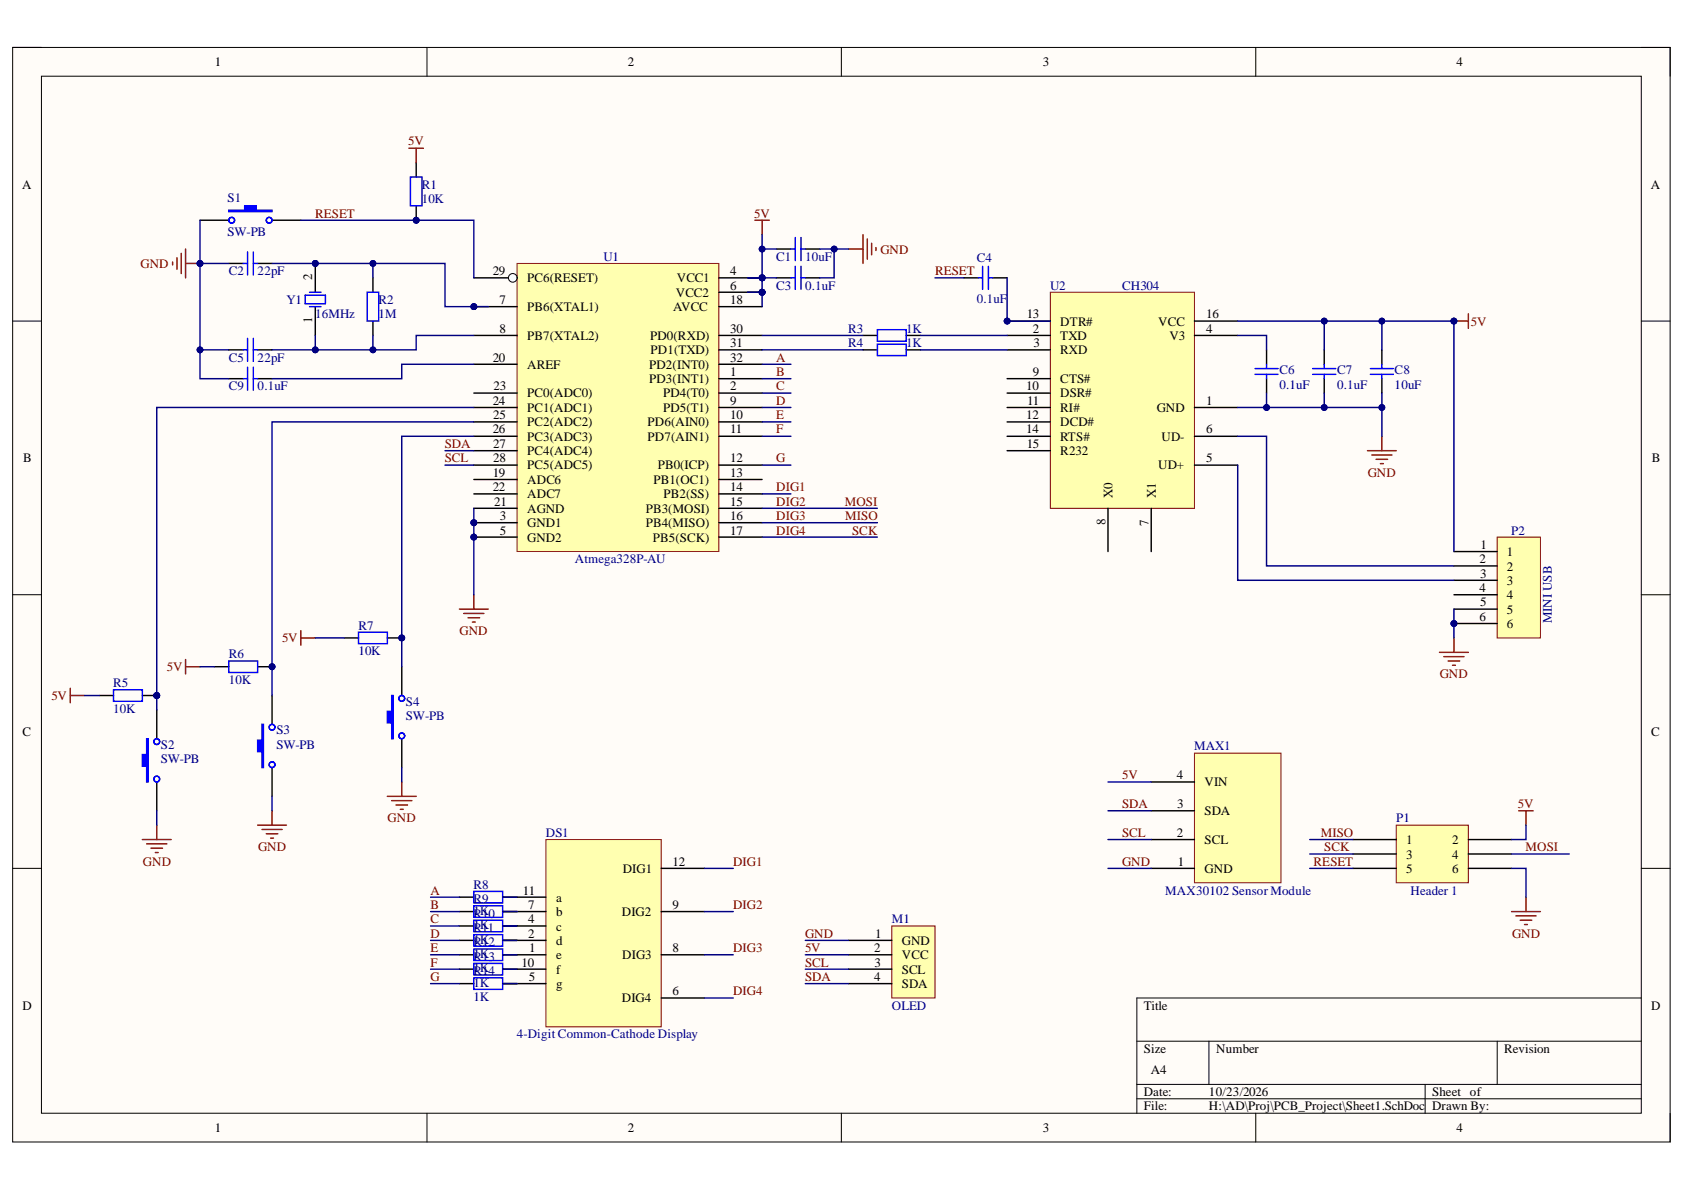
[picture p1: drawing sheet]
<svg xmlns="http://www.w3.org/2000/svg" width="297mm" height="210mm" viewBox="0 0 297 210" stroke-linecap="round" stroke-linejoin="round" font-family="sans-serif">
<defs><g id="words">
<g font-size="2.3">
<text x="37.9" y="11.7">1</text>
<text x="110.8" y="11.7">2</text>
<text x="184" y="11.7">3</text>
<text x="256.9" y="11.7">4</text>
<text x="3.9" y="33.3">A</text>
<text x="291.2" y="33.3">A</text>
<text x="55.1" y="49.5" transform="rotate(-90 55.1 49.5)">2</text>
<text x="86.9" y="48.5">29</text>
<text x="88.1" y="53.6">7</text>
<text x="93" y="49.8">PC6(RESET)</text>
<text x="119.2" y="52.4">VCC2</text>
<text x="119.4" y="49.8">VCC1</text>
<text x="128.8" y="48.5">4</text>
<text x="128.8" y="51.1">6</text>
<text x="128.8" y="53.6">18</text>
<text x="55.1" y="57" transform="rotate(-90 55.1 57)">1</text>
<text x="88.1" y="58.7">8</text>
<text x="93" y="54.9">PB6(XTAL1)</text>
<text x="93" y="60">PB7(XTAL2)</text>
<text x="114.7" y="60">PD0(RXD)</text>
<text x="118.7" y="54.9">AVCC</text>
<text x="128.8" y="58.7">30</text>
<text x="181.1" y="56.2">13</text>
<text x="182.2" y="58.7">2</text>
<text x="187" y="60">TXD</text>
<text x="187" y="57.4">DTR#</text>
<text x="204.3" y="57.4">VCC</text>
<text x="206.3" y="60">V3</text>
<text x="212.7" y="56.2">16</text>
<text x="212.7" y="58.7">4</text>
<text x="86.9" y="63.8">20</text>
<text x="93" y="65">AREF</text>
<text x="114.5" y="65">PD2(INT0)</text>
<text x="114.7" y="62.5">PD1(TXD)</text>
<text x="128.8" y="61.2">31</text>
<text x="128.8" y="63.8">32</text>
<text x="182.3" y="61.2">3</text>
<text x="187" y="62.5">RXD</text>
<text x="86.9" y="71.4">24</text>
<text x="87.1" y="68.8">23</text>
<text x="93" y="70.1">PC0(ADC0)</text>
<text x="114.5" y="67.6">PD3(INT1)</text>
<text x="116.9" y="70.1">PD4(T0)</text>
<text x="128.8" y="66.3">1</text>
<text x="128.8" y="68.8">2</text>
<text x="128.8" y="71.4">9</text>
<text x="181" y="68.8">10</text>
<text x="181.2" y="71.4">11</text>
<text x="182.2" y="66.3">9</text>
<text x="187" y="70.1">DSR#</text>
<text x="187" y="67.6">CTS#</text>
<text x="212.7" y="71.4">1</text>
<text x="86.9" y="76.5">26</text>
<text x="87" y="73.9">25</text>
<text x="93" y="72.6">PC1(ADC1)</text>
<text x="93" y="75.2">PC2(ADC2)</text>
<text x="93" y="77.7">PC3(ADC3)</text>
<text x="114.2" y="75.2">PD6(AIN0)</text>
<text x="114.2" y="77.7">PD7(AIN1)</text>
<text x="116.9" y="72.6">PD5(T1)</text>
<text x="128.8" y="73.9">10</text>
<text x="128.8" y="76.5">11</text>
<text x="181" y="76.5">14</text>
<text x="181" y="73.9">12</text>
<text x="187" y="77.7">RTS#</text>
<text x="187" y="75.2">DCD#</text>
<text x="187" y="72.6">RI#</text>
<text x="204" y="72.6">GND</text>
<text x="204.9" y="77.7">UD-</text>
<text x="212.7" y="76.5">6</text>
<text x="4.1" y="81.5">B</text>
<text x="87" y="79">27</text>
<text x="87" y="81.5">28</text>
<text x="93" y="80.3">PC4(ADC4)</text>
<text x="93" y="82.8">PC5(ADC5)</text>
<text x="116" y="82.8">PB0(ICP)</text>
<text x="128.8" y="81.5">12</text>
<text x="181.1" y="79">15</text>
<text x="187" y="80.3">R232</text>
<text x="204.3" y="82.8">UD+</text>
<text x="212.7" y="81.5">5</text>
<text x="291.4" y="81.5">B</text>
<text x="86.9" y="84.1">19</text>
<text x="86.9" y="86.6">22</text>
<text x="87.2" y="89.2">21</text>
<text x="93" y="85.3">ADC6</text>
<text x="93" y="87.9">ADC7</text>
<text x="115.3" y="85.3">PB1(OC1)</text>
<text x="117" y="87.9">PB2(SS)</text>
<text x="128.8" y="84.1">13</text>
<text x="128.8" y="86.6">14</text>
<text x="128.8" y="89.2">15</text>
<text x="196.2" y="87.9" transform="rotate(-90 196.2 87.9)">X0</text>
<text x="203.9" y="87.9" transform="rotate(-90 203.9 87.9)">X1</text>
<text x="88.2" y="91.8">3</text>
<text x="88.2" y="94.3">5</text>
<text x="93" y="90.5">AGND</text>
<text x="93" y="93">GND1</text>
<text x="93" y="95.6">GND2</text>
<text x="113.9" y="90.5">PB3(MOSI)</text>
<text x="113.9" y="93">PB4(MISO)</text>
<text x="115.2" y="95.6">PB5(SCK)</text>
<text x="128.8" y="91.8">16</text>
<text x="128.8" y="94.3">17</text>
<text x="195" y="92.7" transform="rotate(-90 195 92.7)">8</text>
<text x="202.6" y="92.8" transform="rotate(-90 202.6 92.8)">7</text>
<text x="261" y="99.4">2</text>
<text x="261.1" y="101.9">3</text>
<text x="261.1" y="96.8">1</text>
<text x="265.8" y="98.1">1</text>
<text x="265.8" y="100.6">2</text>
<text x="261" y="104.4">4</text>
<text x="261.1" y="107">5</text>
<text x="265.8" y="103.2">3</text>
<text x="265.8" y="105.7">4</text>
<text x="261" y="109.5">6</text>
<text x="265.8" y="108.2">5</text>
<text x="265.8" y="110.8">6</text>
<text x="4" y="129.8">C</text>
<text x="291.3" y="129.8">C</text>
<text x="207.6" y="137.4">4</text>
<text x="207.7" y="142.5">3</text>
<text x="212.5" y="138.7">VIN</text>
<text x="212.5" y="143.8">SDA</text>
<text x="207.6" y="147.6">2</text>
<text x="212.5" y="148.9">SCL</text>
<text x="248" y="148.9">1</text>
<text x="256.2" y="148.9">2</text>
<text x="109.8" y="154">DIG1</text>
<text x="118.6" y="152.7">12</text>
<text x="207.7" y="152.7">1</text>
<text x="212.5" y="154">GND</text>
<text x="248" y="151.5">3</text>
<text x="248" y="154">5</text>
<text x="256.2" y="151.5">4</text>
<text x="256.2" y="154">6</text>
<text x="92.2" y="157.8">11</text>
<text x="93.2" y="160.3">7</text>
<text x="98.1" y="159.1">a</text>
<text x="98.1" y="161.6">b</text>
<text x="109.7" y="161.6">DIG2</text>
<text x="118.6" y="160.3">9</text>
<text x="93.2" y="162.9">4</text>
<text x="93.2" y="165.4">2</text>
<text x="93.3" y="167.9">1</text>
<text x="98.1" y="164.1">c</text>
<text x="98.1" y="166.7">d</text>
<text x="118.6" y="167.9">8</text>
<text x="154.2" y="167.9">2</text>
<text x="154.4" y="165.4">1</text>
<text x="159.1" y="166.7">GND</text>
<text x="92" y="170.5">10</text>
<text x="93.3" y="173">5</text>
<text x="98.1" y="169.2">e</text>
<text x="98.1" y="171.8">f</text>
<text x="109.8" y="169.2">DIG3</text>
<text x="154.2" y="173">4</text>
<text x="154.3" y="170.5">3</text>
<text x="159.1" y="169.2">VCC</text>
<text x="159.1" y="171.8">SCL</text>
<text x="4" y="178.1">D</text>
<text x="98.1" y="174.3">g</text>
<text x="109.7" y="176.8">DIG4</text>
<text x="118.6" y="175.6">6</text>
<text x="159.1" y="174.3">SDA</text>
<text x="201.7" y="178.1">Title</text>
<text x="291.3" y="178.1">D</text>
<text x="201.7" y="185.7">Size</text>
<text x="214.5" y="185.7">Number</text>
<text x="265.3" y="185.7">Revision</text>
<text x="203" y="189.5">A4</text>
<text x="201.7" y="193.3">Date:</text>
<text x="201.7" y="195.9">File:</text>
<text x="213.2" y="193.3">10/23/2026</text>
<text x="213.2" y="195.9">H:\AD\Proj\PCB_Project\Sheet1.SchDoc</text>
<text x="252.6" y="193.3">Sheet of</text>
<text x="252.6" y="195.9">Drawn By:</text>
<text x="37.9" y="199.7">1</text>
<text x="110.8" y="199.7">2</text>
<text x="184" y="199.7">3</text>
<text x="256.9" y="199.7">4</text>
</g>
<g font-size="2.3" fill="#800000">
<text x="72" y="25.6">5V</text>
<text x="55.6" y="38.4">RESET</text>
<text x="133" y="38.4">5V</text>
<text x="24.8" y="47.3">GND</text>
<text x="155.3" y="44.7">GND</text>
<text x="164.9" y="48.5">RESET</text>
<text x="259.5" y="57.4">5V</text>
<text x="136.9" y="63.8">A</text>
<text x="136.9" y="66.3">B</text>
<text x="136.9" y="68.8">C</text>
<text x="136.9" y="71.4">D</text>
<text x="136.9" y="73.9">E</text>
<text x="136.9" y="76.5">F</text>
<text x="78.4" y="79">SDA</text>
<text x="78.4" y="81.5">SCL</text>
<text x="136.9" y="81.5">G</text>
<text x="136.9" y="86.6">DIG1</text>
<text x="136.9" y="89.2">DIG2</text>
<text x="149" y="89.2">MOSI</text>
<text x="241.3" y="84.1">GND</text>
<text x="136.9" y="91.8">DIG3</text>
<text x="136.9" y="94.3">DIG4</text>
<text x="149.1" y="91.8">MISO</text>
<text x="150.3" y="94.3">SCK</text>
<text x="49.8" y="113.3">5V</text>
<text x="81.1" y="112.1">GND</text>
<text x="29.4" y="118.4">5V</text>
<text x="254" y="119.7">GND</text>
<text x="9.1" y="123.5">5V</text>
<text x="197.9" y="137.4">5V</text>
<text x="197.9" y="142.5">SDA</text>
<text x="267.7" y="142.5">5V</text>
<text x="68.4" y="145">GND</text>
<text x="197.9" y="147.6">SCL</text>
<text x="233" y="147.6">MISO</text>
<text x="25.2" y="152.7">GND</text>
<text x="45.5" y="150.2">GND</text>
<text x="129.3" y="152.7">DIG1</text>
<text x="197.9" y="152.7">GND</text>
<text x="231.7" y="152.7">RESET</text>
<text x="233.6" y="150.2">SCK</text>
<text x="269.1" y="150.2">MOSI</text>
<text x="75.9" y="157.8">A</text>
<text x="75.9" y="160.3">B</text>
<text x="129.3" y="160.3">DIG2</text>
<text x="75.9" y="162.9">C</text>
<text x="75.9" y="165.4">D</text>
<text x="75.9" y="167.9">E</text>
<text x="129.3" y="167.9">DIG3</text>
<text x="142" y="165.4">GND</text>
<text x="142" y="167.9">5V</text>
<text x="266.7" y="165.4">GND</text>
<text x="75.9" y="170.5">F</text>
<text x="75.9" y="173">G</text>
<text x="142" y="170.5">SCL</text>
<text x="142" y="173">SDA</text>
<text x="129.3" y="175.6">DIG4</text>
</g>
<g font-size="2.3" fill="#000080">
<text x="40.1" y="35.6">S1</text>
<text x="74.4" y="35.9">10K</text>
<text x="74.4" y="33.3">R1</text>
<text x="40.1" y="41.7">SW-PB</text>
<text x="106.5" y="46">U1</text>
<text x="136.9" y="46">C1</text>
<text x="142" y="46">10uF</text>
<text x="172.3" y="46.3">C4</text>
<text x="40.4" y="48.5">C2</text>
<text x="45.4" y="48.5">22pF</text>
<text x="50.5" y="53.6">Y1</text>
<text x="66.8" y="53.6">R2</text>
<text x="136.9" y="51.1">C3</text>
<text x="142" y="51.1">0.1uF</text>
<text x="172.3" y="53.4">0.1uF</text>
<text x="185.2" y="51.1">U2</text>
<text x="197.9" y="51.1">CH304</text>
<text x="55.6" y="56.2">16MHz</text>
<text x="66.8" y="56.2">1M</text>
<text x="149.6" y="58.7">R3</text>
<text x="159.9" y="58.7">1K</text>
<text x="40.4" y="63.8">C5</text>
<text x="45.4" y="63.8">22pF</text>
<text x="149.6" y="61.2">R4</text>
<text x="159.9" y="61.2">1K</text>
<text x="40.4" y="68.8">C9</text>
<text x="45.4" y="68.8">0.1uF</text>
<text x="225.7" y="66.1">C6</text>
<text x="225.7" y="68.6">0.1uF</text>
<text x="235.8" y="66.1">C7</text>
<text x="235.8" y="68.6">0.1uF</text>
<text x="246" y="66.1">C8</text>
<text x="246" y="68.6">10uF</text>
<text x="266.6" y="94.3">P2</text>
<text x="101.4" y="99.4">Atmega328P-AU</text>
<text x="63.2" y="111">R7</text>
<text x="273.8" y="109.9" transform="rotate(-90 273.8 109.9)">MINI USB</text>
<text x="40.4" y="116.1">R6</text>
<text x="63.2" y="115.6">10K</text>
<text x="20" y="125.8">10K</text>
<text x="20" y="121.2">R5</text>
<text x="40.4" y="120.7">10K</text>
<text x="71.6" y="124.5">S4</text>
<text x="48.7" y="129.6">S3</text>
<text x="71.6" y="127">SW-PB</text>
<text x="28.3" y="132.1">S2</text>
<text x="28.3" y="134.6">SW-PB</text>
<text x="48.7" y="132.1">SW-PB</text>
<text x="210.6" y="132.3">MAX1</text>
<text x="96.3" y="147.6">DS1</text>
<text x="246.3" y="145">P1</text>
<text x="83.5" y="161.4">1K</text>
<text x="83.5" y="156.8">R8</text>
<text x="83.5" y="161.9">R10</text>
<text x="83.5" y="159.3">R9</text>
<text x="205.5" y="157.8">MAX30102 Sensor Module</text>
<text x="248.8" y="157.8">Header 1</text>
<text x="83.5" y="166.4">1K</text>
<text x="83.5" y="163.9">1K</text>
<text x="83.5" y="166.9">R12</text>
<text x="83.5" y="164.4">R11</text>
<text x="157.3" y="162.9">M1</text>
<text x="83.5" y="169.5">R13</text>
<text x="83.5" y="171.5">1K</text>
<text x="83.5" y="169">1K</text>
<text x="83.5" y="172">R14</text>
<text x="83.5" y="174">1K</text>
<text x="83.5" y="176.6">1K</text>
<text x="157.3" y="178.1">OLED</text>
<text x="91.1" y="183.2">4-Digit Common-Cathode Display</text>
</g>
</g></defs>
<path d="M2.2 8.4h292.4v193h-292.4z" fill-rule="evenodd" fill="#fffcf8"/>
<path d="M2.2 8.4h292.4v193h-292.4z" fill="none" stroke="#000" stroke-width=".18"/>
<path d="M7.3 13.4h282.2v183h-282.2z" fill-rule="evenodd" fill="#fffcf8"/>
<g fill="none" stroke="#000" stroke-width=".18">
<path d="M2.2 8.4h5.1M7.3 13.4h282.2v183h-282.2zM75.3 8.4v5M148.4 8.4v5M221.5 8.4v5M289.5 8.4h5.1v5M2.2 56.6h5.1M289.5 56.6h5.1M2.2 104.9h5.1M289.5 104.9h5.1M2.2 153.2h5.1M289.5 153.2h5.1"/>
<path d="M289.5 176h-89v20.4M75.3 196.4v5M148.4 196.4v5M200.5 183.7h89M200.5 191.3h89M200.5 193.8h89M213.2 183.7v7.6M221.5 196.4v5M251.4 191.3v5.1M264.1 183.7v7.6M294.6 196.4v5"/>
</g>
<circle cx="83.6" cy="54.1" r=".51" fill="#000080"/>
<circle cx="83.6" cy="54.1" r=".51" fill="none" stroke="#000080" stroke-width=".18"/>
<circle cx="83.6" cy="92.2" r=".51" fill="#000080"/>
<circle cx="83.6" cy="92.2" r=".51" fill="none" stroke="#000080" stroke-width=".18"/>
<circle cx="134.4" cy="49" r=".51" fill="#000080"/>
<circle cx="134.4" cy="49" r=".51" fill="none" stroke="#000080" stroke-width=".18"/>
<circle cx="134.4" cy="51.6" r=".51" fill="#000080"/>
<circle cx="134.4" cy="51.6" r=".51" fill="none" stroke="#000080" stroke-width=".18"/>
<circle cx="83.6" cy="94.7" r=".51" fill="#000080"/>
<circle cx="83.6" cy="94.7" r=".51" fill="none" stroke="#000080" stroke-width=".18"/>
<path d="M91.2 46.5h35.6v50.8h-35.6z" fill-rule="evenodd" fill="#ffffb0"/>
<path d="M91.2 46.5h35.6v50.8h-35.6z" fill="none" stroke="#800000" stroke-width=".18"/>
<path d="M83.6 49h7.6" fill="none" stroke="#000" stroke-width=".25"/>
<circle cx="90.4" cy="49" r=".76" fill="#f8fcff"/>
<circle cx="90.4" cy="49" r=".76" fill="none" stroke="#000" stroke-width=".18"/>
<path d="M83.6 54.1h7.6" fill="none" stroke="#000" stroke-width=".25"/>
<circle cx="83.6" cy="54.1" r=".51" fill="#000080"/>
<circle cx="83.6" cy="54.1" r=".51" fill="none" stroke="#000080" stroke-width=".18"/>
<path d="M83.6 59.2h7.6M83.6 64.3h7.6M83.6 69.3h7.6M83.6 71.9h7.6M83.6 74.4h7.6M83.6 77h7.6M83.6 79.5h7.6M83.6 82h7.6M83.6 84.6h7.6M83.6 87.1h7.6M83.6 89.7h7.6M83.6 92.2h7.6" fill="none" stroke="#000" stroke-width=".25"/>
<circle cx="83.6" cy="92.2" r=".51" fill="#000080"/>
<circle cx="83.6" cy="92.2" r=".51" fill="none" stroke="#000080" stroke-width=".18"/>
<path d="M126.8 49h7.6" fill="none" stroke="#000" stroke-width=".25"/>
<circle cx="134.4" cy="49" r=".51" fill="#000080"/>
<circle cx="134.4" cy="49" r=".51" fill="none" stroke="#000080" stroke-width=".18"/>
<path d="M126.8 51.5h7.6" fill="none" stroke="#000" stroke-width=".25"/>
<circle cx="134.4" cy="51.6" r=".51" fill="#000080"/>
<circle cx="134.4" cy="51.6" r=".51" fill="none" stroke="#000080" stroke-width=".18"/>
<path d="M126.8 54.1h7.6M126.8 59.2h7.6M126.8 61.7h7.6M126.8 64.3h7.6M126.8 66.8h7.6M126.8 69.3h7.6M126.8 71.9h7.6M126.8 74.4h7.6M126.8 77h7.6M83.6 94.7h7.6M126.8 82h7.6" fill="none" stroke="#000" stroke-width=".25"/>
<circle cx="83.6" cy="94.7" r=".51" fill="#000080"/>
<circle cx="83.6" cy="94.7" r=".51" fill="none" stroke="#000080" stroke-width=".18"/>
<path d="M126.8 84.6h7.6M126.8 87.1h7.6M126.8 89.7h7.6M126.8 92.2h7.6M126.8 94.7h7.6" fill="none" stroke="#000" stroke-width=".25"/>
<circle cx="177.6" cy="56.6" r=".51" fill="#000080"/>
<circle cx="177.6" cy="56.6" r=".51" fill="none" stroke="#000080" stroke-width=".18"/>
<path d="M185.3 51.5h25.4v38.2h-25.4z" fill-rule="evenodd" fill="#ffffb0"/>
<path d="M185.3 51.5h25.4v38.2h-25.4z" fill="none" stroke="#800000" stroke-width=".18"/>
<path d="M177.6 59.2h7.7M177.6 56.6h7.7M210.7 59.2h7.6M210.7 56.6h7.6M177.6 61.7h7.7M177.6 77h7.7M177.6 79.5h7.7M210.7 71.9h7.6M210.7 77h7.6M195.4 89.7v7.6M203.1 89.7v7.6M210.7 82h7.6" fill="none" stroke="#000" stroke-width=".25"/>
<circle cx="177.6" cy="56.6" r=".51" fill="#000080"/>
<circle cx="177.6" cy="56.6" r=".51" fill="none" stroke="#000080" stroke-width=".18"/>
<path d="M177.6 74.4h7.7M177.6 71.9h7.7M177.6 69.3h7.7M177.6 66.8h7.7" fill="none" stroke="#000" stroke-width=".25"/>
<circle cx="256.5" cy="110" r=".51" fill="#000080"/>
<circle cx="256.5" cy="110" r=".51" fill="none" stroke="#000080" stroke-width=".18"/>
<path d="M264.1 94.7h7.6v17.8h-7.6z" fill-rule="evenodd" fill="#ffffb0"/>
<path d="M264.1 94.7h7.6v17.8h-7.6z" fill="none" stroke="#800000" stroke-width=".18"/>
<path d="M256.5 97.3h7.6M256.5 99.8h7.6M256.5 102.4h7.6M256.5 104.9h7.6M256.5 107.4h7.6M256.5 110h7.6" fill="none" stroke="#000" stroke-width=".25"/>
<circle cx="256.5" cy="110" r=".51" fill="#000080"/>
<circle cx="256.5" cy="110" r=".51" fill="none" stroke="#000080" stroke-width=".18"/>
<path d="M246.3 145.6h12.7v10.1h-12.7z" fill-rule="evenodd" fill="#ffffb0"/>
<path d="M246.3 145.6h12.7v10.1h-12.7z" fill="none" stroke="#800000" stroke-width=".18"/>
<path d="M238.7 148.1h7.6M238.7 150.6h7.6M238.7 153.2h7.6M259 148.1h7.6M259 150.6h7.6M259 153.2h7.6" fill="none" stroke="#000" stroke-width=".25"/>
<path d="M157.3 163.3h7.6v12.7h-7.6z" fill-rule="evenodd" fill="#ffffb0"/>
<path d="M157.3 163.3h7.6v12.7h-7.6z" fill="none" stroke="#800000" stroke-width=".18"/>
<path d="M149.7 165.9h7.6M149.7 168.4h7.6M149.7 171h7.6M149.7 173.5h7.6" fill="none" stroke="#000" stroke-width=".25"/>
<path d="M96.3 148.1h20.3v33h-20.3z" fill-rule="evenodd" fill="#ffffb0"/>
<path d="M96.3 148.1h20.3v33h-20.3z" fill="none" stroke="#800000" stroke-width=".18"/>
<g fill="none" stroke="#000" stroke-width=".25">
<path d="M223.4 61.7v2.6M223.4 66.8v2.5M233.6 61.7v2.6M233.6 66.8v2.5M243.7 61.7v2.6M243.7 66.8v2.5M88.7 158.3h7.6M116.6 153.2h7.7M88.7 160.8h7.6M88.7 168.4h7.6M88.7 163.3h7.6M88.7 165.9h7.6"/>
<path d="M88.7 171h7.6M88.7 173.5h7.6M116.6 160.8h7.7M116.6 168.4h7.7M116.6 176h7.7"/>
</g>
<path d="M221.4 65h4M221.4 66h4M223.4 64.3v.7M223.4 66v.8M231.5 65h4.1M231.5 66h4.1M233.6 64.3v.7M233.6 66v.8M241.7 65h4.1M241.7 66h4.1M243.7 64.3v.7M243.7 66v.8" fill="none" stroke="#00f" stroke-width=".25"/>
<path d="M256.5 56.6h2.5M259 55.4v2.5M241.2 79.5h5.1M243.7 77v2.5M242 80.3h3.5M242.7 81h2.1M243.5 81.8h.5" fill="none" stroke="#800000" stroke-width=".25"/>
<circle cx="256.5" cy="56.6" r=".51" fill="#000080"/>
<circle cx="256.5" cy="56.6" r=".51" fill="none" stroke="#000080" stroke-width=".18"/>
<g fill="none" stroke="#800000" stroke-width=".25">
<path d="M133.2 38.8h2.5M134.4 38.8v2.6M149.7 43.9h2.5M152.2 41.4v5.1M153 42.2v3.5M153.7 42.9v2M154.5 43.7v.5M253.9 115.1h5.1M254.7 115.8h3.5M255.4 116.6h2.1M256.2 117.3h.5M256.5 112.5v2.6"/>
<path d="M267.9 143h2.5M269.2 143v2.6M269.2 158.3v2.5M266.6 160.8h5.1M267.4 161.6h3.5M268.1 162.3h2.1M268.9 163.1h.5"/>
</g>
<g fill="none" stroke="#000" stroke-width=".25">
<path d="M137 43.9h2.5M137 49h2.5M142.1 43.9h2.5M142.1 49h2.5M152.2 59.2h2.6M159.8 59.2h2.6M170 49h2.6M175.1 49h2.5M152.2 61.7h2.6M159.8 61.7h2.6M81 158.3h2.6M88.7 158.3h2.5"/>
<path d="M81 171h2.6M81 163.3h2.6M81 160.8h2.6M81 168.4h2.6M81 165.9h2.6M81 173.5h2.6M88.7 171h2.5M88.7 163.3h2.5M88.7 160.8h2.5M88.7 168.4h2.5M88.7 165.9h2.5M88.7 173.5h2.5"/>
</g>
<g fill="none" stroke="#00f" stroke-width=".25">
<path d="M139.5 43.9h.8M139.5 49h.8M140.3 41.9v4.1M140.3 47v4M141.3 41.9v4.1M141.3 47v4M141.3 43.9h.8M141.3 49h.8M154.8 58.2h5v2h-5zM172.6 49h.7M173.3 47v4M174.3 49h.8"/>
<path d="M174.3 47v4M154.8 60.7h5v2h-5zM83.6 157.2h5.1v2.1h-5.1zM83.6 159.8h5.1v2h-5.1zM83.6 172.5h5.1v2h-5.1zM83.6 169.9h5.1v2.1h-5.1zM83.6 162.3h5.1v2h-5.1zM83.6 167.4h5.1v2h-5.1zM83.6 164.9h5.1v2h-5.1z"/>
</g>
<circle cx="73.4" cy="38.8" r=".51" fill="#000080"/>
<circle cx="73.4" cy="38.8" r=".51" fill="none" stroke="#000080" stroke-width=".18"/>
<path d="M73.4 28.7v2.5M73.4 36.3v2.5" fill="none" stroke="#000" stroke-width=".25"/>
<circle cx="73.4" cy="38.8" r=".51" fill="#000080"/>
<circle cx="73.4" cy="38.8" r=".51" fill="none" stroke="#000080" stroke-width=".18"/>
<path d="M72.4 31.2h2v5.1h-2zM64.8 51.5h2v5.1h-2z" fill="none" stroke="#00f" stroke-width=".25"/>
<path d="M35.3 38.8h5.1M48 38.8h5.1M65.8 49v2.5M65.8 56.6v2.6" fill="none" stroke="#000" stroke-width=".25"/>
<path d="M40.4 37.1h2.8v-.8h2v.8h2.8v.2h-7.6z" fill-rule="evenodd" fill="#00f"/>
<g fill="none" stroke="#00f" stroke-width=".25">
<path d="M40.4 37.1h2.8v-.8h2v.8h2.8v.2h-7.6z"/>
<circle cx="40.9" cy="38.8" r=".51"/>
<circle cx="47.5" cy="38.8" r=".51"/>
</g>
<path d="M27.7 125.2v5.1M27.7 137.9v5.1" fill="none" stroke="#000" stroke-width=".25"/>
<path d="M25.9 130.3h.2v7.6h-.2v-2.8h-.8v-2h.8z" fill-rule="evenodd" fill="#00f"/>
<g fill="none" stroke="#00f" stroke-width=".25">
<path d="M25.9 130.3h.2v7.6h-.2v-2.8h-.8v-2h.8z"/>
<circle cx="27.6" cy="137.4" r=".51"/>
<circle cx="27.6" cy="130.8" r=".51"/>
</g>
<path d="M48 122.7v5.1M48 135.4v5.1" fill="none" stroke="#000" stroke-width=".25"/>
<path d="M46.2 127.8h.3v7.6h-.3v-2.8h-.8v-2h.8z" fill-rule="evenodd" fill="#00f"/>
<g fill="none" stroke="#00f" stroke-width=".25">
<path d="M46.2 127.8h.3v7.6h-.3v-2.8h-.8v-2h.8z"/>
<circle cx="48" cy="128.3" r=".51"/>
<circle cx="48" cy="134.9" r=".51"/>
</g>
<path d="M70.9 117.6v5.1M70.9 130.3v5.1" fill="none" stroke="#000" stroke-width=".25"/>
<path d="M69.1 122.7h.2v7.6h-.2v-2.8h-.8v-2h.8z" fill-rule="evenodd" fill="#00f"/>
<g fill="none" stroke="#00f" stroke-width=".25">
<path d="M69.1 122.7h.2v7.6h-.2v-2.8h-.8v-2h.8z"/>
<circle cx="70.9" cy="123.2" r=".51"/>
<circle cx="70.9" cy="129.8" r=".51"/>
</g>
<circle cx="27.6" cy="122.7" r=".51" fill="#000080"/>
<circle cx="27.6" cy="122.7" r=".51" fill="none" stroke="#000080" stroke-width=".18"/>
<path d="M17.5 122.7h2.5M25.1 122.7h2.6" fill="none" stroke="#000" stroke-width=".25"/>
<circle cx="27.6" cy="122.7" r=".51" fill="#000080"/>
<circle cx="27.6" cy="122.7" r=".51" fill="none" stroke="#000080" stroke-width=".18"/>
<path d="M20 121.7h5.1v2h-5.1z" fill="none" stroke="#00f" stroke-width=".25"/>
<circle cx="48" cy="117.6" r=".51" fill="#000080"/>
<circle cx="48" cy="117.6" r=".51" fill="none" stroke="#000080" stroke-width=".18"/>
<path d="M37.8 117.6h2.6M45.4 117.6h2.6" fill="none" stroke="#000" stroke-width=".25"/>
<circle cx="48" cy="117.6" r=".51" fill="#000080"/>
<circle cx="48" cy="117.6" r=".51" fill="none" stroke="#000080" stroke-width=".18"/>
<path d="M40.4 116.6h5v2h-5z" fill="none" stroke="#00f" stroke-width=".25"/>
<circle cx="70.9" cy="112.5" r=".51" fill="#000080"/>
<circle cx="70.9" cy="112.5" r=".51" fill="none" stroke="#000080" stroke-width=".18"/>
<path d="M60.7 112.5h2.5M68.3 112.5h2.6" fill="none" stroke="#000" stroke-width=".25"/>
<circle cx="70.9" cy="112.5" r=".51" fill="#000080"/>
<circle cx="70.9" cy="112.5" r=".51" fill="none" stroke="#000080" stroke-width=".18"/>
<path d="M43.7 59.7v4M44.7 59.7v4M42.9 66.8h.8M42.9 61.7h.8M43.7 64.8v4M44.7 64.8v4M44.7 66.8h.7M44.7 61.7h.7M63.2 111.5h5.1v2h-5.1z" fill="none" stroke="#00f" stroke-width=".25"/>
<g fill="none" stroke="#800000" stroke-width=".25">
<path d="M32.7 116.3v2.6M32.7 117.6h2.6M53.1 111.2v2.6M53.1 112.5h2.5M81 107.4h5.1M81.8 108.2h3.6M82.6 109h2M83.3 109.7h.5M83.6 104.9v2.5M12.4 121.4v2.6M12.4 122.7h2.5M70.9 137.9v2.6"/>
<path d="M25.1 148.1h5.1M25.9 148.8h3.5M26.6 149.6h2.1M27.4 150.4h.5M27.7 145.6v2.5M45.4 145.6h5.1M46.2 146.3h3.6M47 147.1h2M47.7 147.8h.5M48 143v2.6M68.3 140.5h5.1M69.1 141.2h3.5"/>
<path d="M69.9 142h2M70.6 142.8h.5"/>
</g>
<path d="M40.4 66.8h2.5M40.4 61.7h2.5M45.4 66.8h2.6M45.4 61.7h2.6" fill="none" stroke="#000" stroke-width=".25"/>
<circle cx="55.6" cy="46.5" r=".51" fill="#000080"/>
<circle cx="55.6" cy="46.5" r=".51" fill="none" stroke="#000080" stroke-width=".18"/>
<path d="M55.6 46.5v5M55.6 54.1v5.1" fill="none" stroke="#000" stroke-width=".25"/>
<circle cx="55.6" cy="46.5" r=".51" fill="#000080"/>
<circle cx="55.6" cy="46.5" r=".51" fill="none" stroke="#000080" stroke-width=".18"/>
<path d="M53.8 52.1h3.6v1.5h-3.6zM54.6 51.5h2M54.6 54.1h2" fill="none" stroke="#00f" stroke-width=".25"/>
<path d="M30.4 46.2v.5M31.2 45.5v2M32 44.7v3.6M32.7 43.9v5.1M32.7 46.5h2.6" fill="none" stroke="#800000" stroke-width=".25"/>
<circle cx="35.3" cy="46.5" r=".51" fill="#000080"/>
<circle cx="35.3" cy="46.5" r=".51" fill="none" stroke="#000080" stroke-width=".18"/>
<path d="M40.4 46.5h2.5M45.4 46.5h2.6" fill="none" stroke="#000" stroke-width=".25"/>
<path d="M42.9 46.5h.8M43.7 44.4v4.1M44.7 44.4v4.1M44.7 46.5h.7" fill="none" stroke="#00f" stroke-width=".25"/>
<path d="M72.1 26.1h2.6M73.4 26.1v2.6" fill="none" stroke="#800000" stroke-width=".25"/>
<path d="M210.7 132.8h15.2v22.9h-15.2z" fill-rule="evenodd" fill="#ffffb0"/>
<path d="M210.7 132.8h15.2v22.9h-15.2z" fill="none" stroke="#800000" stroke-width=".18"/>
<path d="M203.1 137.9h7.6M203.1 143h7.6M203.1 148.1h7.6M203.1 153.2h7.6" fill="none" stroke="#000" stroke-width=".25"/>
<path d="M243.7 69.3v2.6" fill="none" stroke="#000080" stroke-width=".25"/>
<circle cx="243.7" cy="71.9" r=".51" fill="#000080"/>
<circle cx="243.7" cy="71.9" r=".51" fill="none" stroke="#000080" stroke-width=".18"/>
<path d="M218.3 82v20.4h38.2M256.5 107.4v5.1" fill="none" stroke="#000080" stroke-width=".25"/>
<circle cx="256.5" cy="110" r=".51" fill="#000080"/>
<circle cx="256.5" cy="110" r=".51" fill="none" stroke="#000080" stroke-width=".18"/>
<path d="M177.6 49v7.6h7.7M266.6 153.2h2.6v5.1M269.2 145.6v2.5h-2.6M142.1 165.9h7.6M142.1 168.4h7.6M142.1 171h7.6M142.1 173.5h7.6" fill="none" stroke="#000080" stroke-width=".25"/>
<circle cx="177.6" cy="56.6" r=".51" fill="#000080"/>
<circle cx="177.6" cy="56.6" r=".51" fill="none" stroke="#000080" stroke-width=".18"/>
<path d="M134.4 43.9h2.6M162.4 59.2h15.2M164.9 49h5.1M162.4 61.7h15.2" fill="none" stroke="#000080" stroke-width=".25"/>
<circle cx="134.4" cy="43.9" r=".51" fill="#000080"/>
<circle cx="134.4" cy="43.9" r=".51" fill="none" stroke="#000080" stroke-width=".18"/>
<path d="M144.6 43.9h2.5v5.1h-2.5" fill="none" stroke="#000080" stroke-width=".25"/>
<circle cx="147.1" cy="43.9" r=".51" fill="#000080"/>
<circle cx="147.1" cy="43.9" r=".51" fill="none" stroke="#000080" stroke-width=".18"/>
<path d="M147.1 43.9h2.6" fill="none" stroke="#000080" stroke-width=".25"/>
<circle cx="147.1" cy="43.9" r=".51" fill="#000080"/>
<circle cx="147.1" cy="43.9" r=".51" fill="none" stroke="#000080" stroke-width=".18"/>
<g fill="none" stroke="#000080" stroke-width=".25">
<path d="M83.6 89.7v15.2M35.3 117.6h2.5M55.6 112.5h5.1M14.9 122.7h2.6M70.9 135.4v2.5M27.7 143v2.6M48 140.5v2.5M75.9 158.3h5.1M124.3 153.2h5M75.9 160.8h5.1M75.9 168.4h5.1M75.9 171h5.1"/>
<path d="M75.9 163.3h5.1M75.9 165.9h5.1M75.9 173.5h5.1M124.3 160.8h5M124.3 168.4h5M124.3 176h5"/>
</g>
<circle cx="83.6" cy="92.2" r=".51" fill="#000080"/>
<circle cx="83.6" cy="92.2" r=".51" fill="none" stroke="#000080" stroke-width=".18"/>
<circle cx="83.6" cy="94.7" r=".51" fill="#000080"/>
<circle cx="83.6" cy="94.7" r=".51" fill="none" stroke="#000080" stroke-width=".18"/>
<path d="M53.1 38.8h30.5v10.2M78.5 79.5h5.1M78.5 82h5.1" fill="none" stroke="#000080" stroke-width=".25"/>
<circle cx="73.4" cy="38.8" r=".51" fill="#000080"/>
<circle cx="73.4" cy="38.8" r=".51" fill="none" stroke="#000080" stroke-width=".18"/>
<path d="M48 46.5h17.8v2.5" fill="none" stroke="#000080" stroke-width=".25"/>
<circle cx="55.6" cy="46.5" r=".51" fill="#000080"/>
<circle cx="55.6" cy="46.5" r=".51" fill="none" stroke="#000080" stroke-width=".18"/>
<circle cx="65.8" cy="46.5" r=".51" fill="#000080"/>
<circle cx="65.8" cy="46.5" r=".51" fill="none" stroke="#000080" stroke-width=".18"/>
<g fill="none" stroke="#000080" stroke-width=".25">
<path d="M134.4 59.2h17.8M134.4 61.7h17.8M134.4 77h5.1M134.4 74.4h5.1M134.4 71.9h5.1M134.4 69.3h5.1M134.4 66.8h5.1M134.4 64.3h5.1M233.6 69.3v2.6M134.4 94.7h20.4M134.4 92.2h20.4M134.4 89.7h20.4"/>
<path d="M134.4 87.1h5.1M134.4 82h5.1"/>
</g>
<circle cx="233.6" cy="71.9" r=".51" fill="#000080"/>
<circle cx="233.6" cy="71.9" r=".51" fill="none" stroke="#000080" stroke-width=".18"/>
<path d="M233.6 56.6v5.1" fill="none" stroke="#000080" stroke-width=".25"/>
<circle cx="233.6" cy="56.6" r=".51" fill="#000080"/>
<circle cx="233.6" cy="56.6" r=".51" fill="none" stroke="#000080" stroke-width=".18"/>
<path d="M243.7 56.6v5.1" fill="none" stroke="#000080" stroke-width=".25"/>
<circle cx="243.7" cy="56.6" r=".51" fill="#000080"/>
<circle cx="243.7" cy="56.6" r=".51" fill="none" stroke="#000080" stroke-width=".18"/>
<path d="M218.3 59.2h5.1v2.5M83.6 71.9h-55.9v50.8M218.3 77h5.1v22.8h33.1M195.4 137.9h7.7M195.4 143h7.7M195.4 148.1h7.7M195.4 153.2h7.7M231 148.1h7.7M231 153.2h7.7M231 150.6h7.7M266.6 150.6h10.2" fill="none" stroke="#000080" stroke-width=".25"/>
<circle cx="27.6" cy="122.7" r=".51" fill="#000080"/>
<circle cx="27.6" cy="122.7" r=".51" fill="none" stroke="#000080" stroke-width=".18"/>
<path d="M65.8 46.5h12.7v7.6h7.6" fill="none" stroke="#000080" stroke-width=".25"/>
<circle cx="65.8" cy="46.5" r=".51" fill="#000080"/>
<circle cx="65.8" cy="46.5" r=".51" fill="none" stroke="#000080" stroke-width=".18"/>
<circle cx="83.6" cy="54.1" r=".51" fill="#000080"/>
<circle cx="83.6" cy="54.1" r=".51" fill="none" stroke="#000080" stroke-width=".18"/>
<path d="M35.3 46.5v20.3h5.1M83.6 64.3h-12.7v2.5h-22.9" fill="none" stroke="#000080" stroke-width=".25"/>
<circle cx="35.3" cy="46.5" r=".51" fill="#000080"/>
<circle cx="35.3" cy="46.5" r=".51" fill="none" stroke="#000080" stroke-width=".18"/>
<circle cx="35.3" cy="61.7" r=".51" fill="#000080"/>
<circle cx="35.3" cy="61.7" r=".51" fill="none" stroke="#000080" stroke-width=".18"/>
<path d="M35.3 61.7h5.1" fill="none" stroke="#000080" stroke-width=".25"/>
<circle cx="35.3" cy="61.7" r=".51" fill="#000080"/>
<circle cx="35.3" cy="61.7" r=".51" fill="none" stroke="#000080" stroke-width=".18"/>
<path d="M83.6 59.2h-10.2v2.5h-25.4" fill="none" stroke="#000080" stroke-width=".25"/>
<circle cx="55.6" cy="61.7" r=".51" fill="#000080"/>
<circle cx="55.6" cy="61.7" r=".51" fill="none" stroke="#000080" stroke-width=".18"/>
<circle cx="65.8" cy="61.7" r=".51" fill="#000080"/>
<circle cx="65.8" cy="61.7" r=".51" fill="none" stroke="#000080" stroke-width=".18"/>
<path d="M65.8 59.2v2.5" fill="none" stroke="#000080" stroke-width=".25"/>
<circle cx="65.8" cy="61.7" r=".51" fill="#000080"/>
<circle cx="65.8" cy="61.7" r=".51" fill="none" stroke="#000080" stroke-width=".18"/>
<path d="M55.6 59.2v2.5" fill="none" stroke="#000080" stroke-width=".25"/>
<circle cx="55.6" cy="61.7" r=".51" fill="#000080"/>
<circle cx="55.6" cy="61.7" r=".51" fill="none" stroke="#000080" stroke-width=".18"/>
<path d="M35.3 38.8v7.7h5.1" fill="none" stroke="#000080" stroke-width=".25"/>
<circle cx="35.3" cy="46.5" r=".51" fill="#000080"/>
<circle cx="35.3" cy="46.5" r=".51" fill="none" stroke="#000080" stroke-width=".18"/>
<path d="M27.7 122.7v2.5M88.7 158.3h2.5M88.7 171h2.5M88.7 163.3h2.5M88.7 160.8h2.5M88.7 168.4h2.5M88.7 165.9h2.5M88.7 173.5h2.5" fill="none" stroke="#000080" stroke-width=".25"/>
<circle cx="27.6" cy="122.7" r=".51" fill="#000080"/>
<circle cx="27.6" cy="122.7" r=".51" fill="none" stroke="#000080" stroke-width=".18"/>
<path d="M83.6 74.4h-35.6v48.3" fill="none" stroke="#000080" stroke-width=".25"/>
<circle cx="48" cy="117.6" r=".51" fill="#000080"/>
<circle cx="48" cy="117.6" r=".51" fill="none" stroke="#000080" stroke-width=".18"/>
<path d="M83.6 77h-12.7v40.6" fill="none" stroke="#000080" stroke-width=".25"/>
<circle cx="70.9" cy="112.5" r=".51" fill="#000080"/>
<circle cx="70.9" cy="112.5" r=".51" fill="none" stroke="#000080" stroke-width=".18"/>
<path d="M218.3 71.9h25.4v5.1" fill="none" stroke="#000080" stroke-width=".25"/>
<circle cx="223.4" cy="71.9" r=".51" fill="#000080"/>
<circle cx="223.4" cy="71.9" r=".51" fill="none" stroke="#000080" stroke-width=".18"/>
<circle cx="233.6" cy="71.9" r=".51" fill="#000080"/>
<circle cx="233.6" cy="71.9" r=".51" fill="none" stroke="#000080" stroke-width=".18"/>
<circle cx="243.7" cy="71.9" r=".51" fill="#000080"/>
<circle cx="243.7" cy="71.9" r=".51" fill="none" stroke="#000080" stroke-width=".18"/>
<path d="M223.4 69.3v2.6" fill="none" stroke="#000080" stroke-width=".25"/>
<circle cx="223.4" cy="71.9" r=".51" fill="#000080"/>
<circle cx="223.4" cy="71.9" r=".51" fill="none" stroke="#000080" stroke-width=".18"/>
<path d="M218.3 56.6h38.2" fill="none" stroke="#000080" stroke-width=".25"/>
<circle cx="233.6" cy="56.6" r=".51" fill="#000080"/>
<circle cx="233.6" cy="56.6" r=".51" fill="none" stroke="#000080" stroke-width=".18"/>
<circle cx="243.7" cy="56.6" r=".51" fill="#000080"/>
<circle cx="243.7" cy="56.6" r=".51" fill="none" stroke="#000080" stroke-width=".18"/>
<circle cx="256.5" cy="56.6" r=".51" fill="#000080"/>
<circle cx="256.5" cy="56.6" r=".51" fill="none" stroke="#000080" stroke-width=".18"/>
<path d="M256.5 56.6v40.7" fill="none" stroke="#000080" stroke-width=".25"/>
<circle cx="256.5" cy="56.6" r=".51" fill="#000080"/>
<circle cx="256.5" cy="56.6" r=".51" fill="none" stroke="#000080" stroke-width=".18"/>
<path d="M131.9 51.5h2.5" fill="none" stroke="#000080" stroke-width=".25"/>
<circle cx="134.4" cy="51.6" r=".51" fill="#000080"/>
<circle cx="134.4" cy="51.6" r=".51" fill="none" stroke="#000080" stroke-width=".18"/>
<path d="M131.9 49h2.5" fill="none" stroke="#000080" stroke-width=".25"/>
<circle cx="134.4" cy="49" r=".51" fill="#000080"/>
<circle cx="134.4" cy="49" r=".51" fill="none" stroke="#000080" stroke-width=".18"/>
<path d="M131.9 49h2.5" fill="none" stroke="#000080" stroke-width=".25"/>
<circle cx="134.4" cy="49" r=".51" fill="#000080"/>
<circle cx="134.4" cy="49" r=".51" fill="none" stroke="#000080" stroke-width=".18"/>
<path d="M131.9 51.5h2.5" fill="none" stroke="#000080" stroke-width=".25"/>
<circle cx="134.4" cy="51.6" r=".51" fill="#000080"/>
<circle cx="134.4" cy="51.6" r=".51" fill="none" stroke="#000080" stroke-width=".18"/>
<path d="M134.4 49v2.5" fill="none" stroke="#000080" stroke-width=".25"/>
<circle cx="134.4" cy="51.6" r=".51" fill="#000080"/>
<circle cx="134.4" cy="51.6" r=".51" fill="none" stroke="#000080" stroke-width=".18"/>
<circle cx="134.4" cy="49" r=".51" fill="#000080"/>
<circle cx="134.4" cy="49" r=".51" fill="none" stroke="#000080" stroke-width=".18"/>
<path d="M134.4 51.5v2.6" fill="none" stroke="#000080" stroke-width=".25"/>
<circle cx="134.4" cy="51.6" r=".51" fill="#000080"/>
<circle cx="134.4" cy="51.6" r=".51" fill="none" stroke="#000080" stroke-width=".18"/>
<path d="M134.4 41.4v7.6h2.6" fill="none" stroke="#000080" stroke-width=".25"/>
<circle cx="134.4" cy="49" r=".51" fill="#000080"/>
<circle cx="134.4" cy="49" r=".51" fill="none" stroke="#000080" stroke-width=".18"/>
<circle cx="134.4" cy="43.9" r=".51" fill="#000080"/>
<circle cx="134.4" cy="43.9" r=".51" fill="none" stroke="#000080" stroke-width=".18"/>
<use href="#words"/>
</svg>
